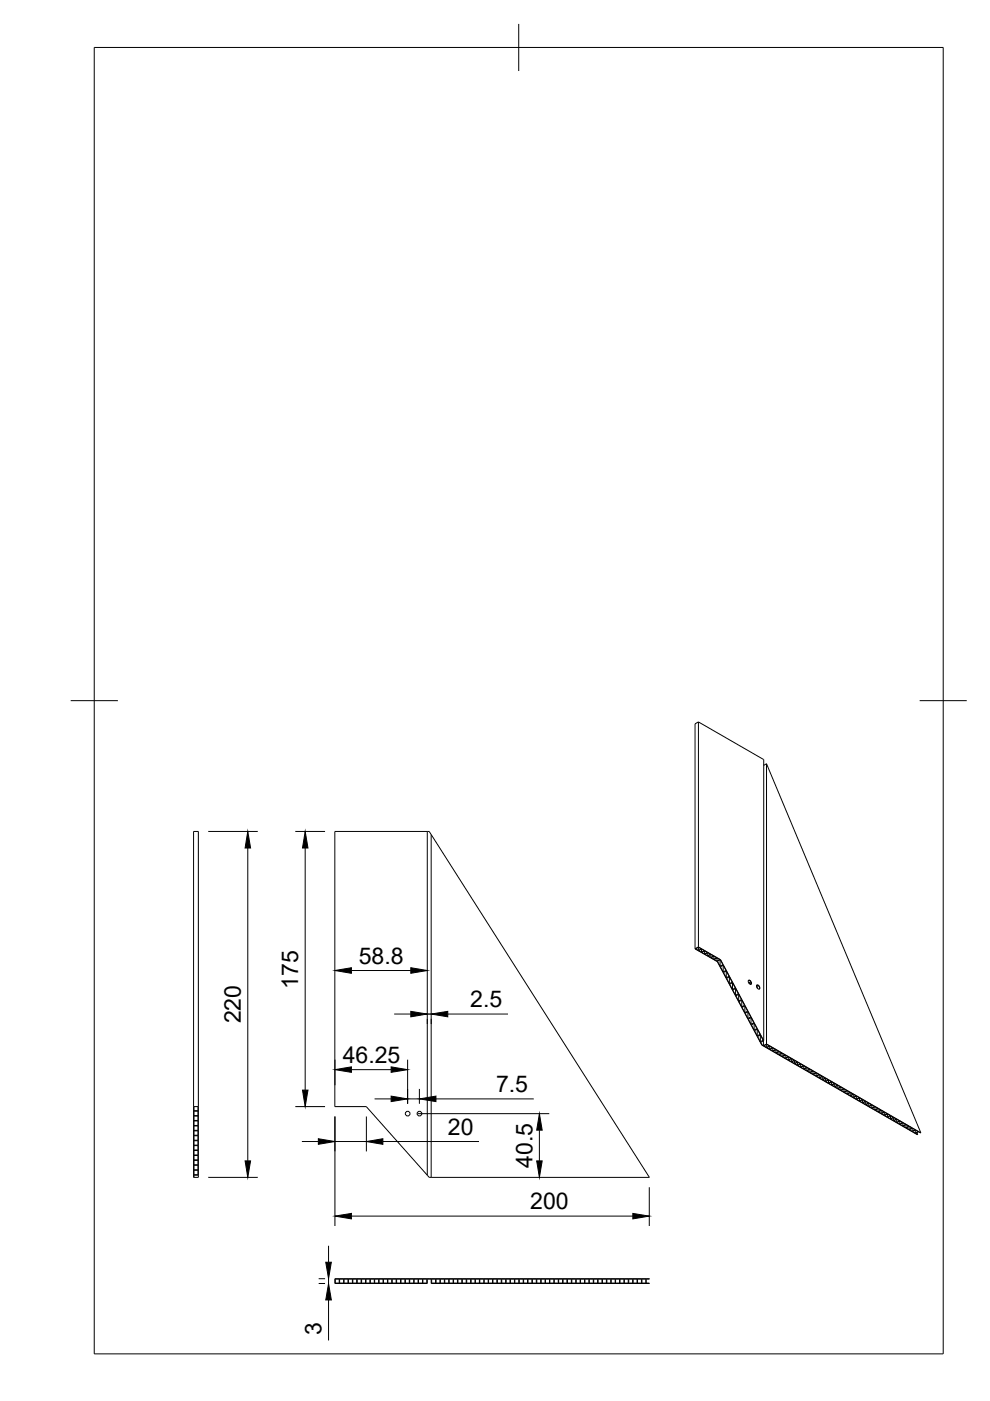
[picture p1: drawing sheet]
<svg xmlns="http://www.w3.org/2000/svg" width="210mm" height="297mm" viewBox="0 0 210 297" stroke-linecap="round" stroke-linejoin="round" font-family="sans-serif">
<defs><g id="words">
<g font-size="4.9">
<text x="63.2" y="209.7" transform="rotate(-90 63.2 209.7)">175</text>
<text x="76.1" y="204.3">58.8</text>
<text x="99.7" y="213.5">2.5</text>
<text x="51.1" y="217" transform="rotate(-90 51.1 217)">220</text>
<text x="72.7" y="225.3">46.25</text>
<text x="105.2" y="231.5">7.5</text>
<text x="95" y="240.6">20</text>
<text x="112.9" y="247.6" transform="rotate(-90 112.9 247.6)">40.5</text>
<text x="112.4" y="256.4">200</text>
<text x="68.2" y="283" transform="rotate(-90 68.2 283)">3</text>
</g>
</g></defs>
<!-- layer: Visible -->
<g fill="none" stroke="#000" stroke-width=".21">
<path d="M148.1 153.1l-.7 .4v47.7M148.1 153.1l13.8 7.9v59.6M148.1 153.1v47.7M41 176.3h1.1v73.3h-1.1zM90.6 176.3v72.9M91.4 176.9l46.3 72.7h-46.7l-.4-.4M91.4 176.9l-.4-.6h-20v58.3h6.7l12.9 14.6M91.4 176.9v72.7M162.5 161.9l-.6 .4M162.5 161.9l32.7 78.3M162.5 161.9v59.4M147.4 201.2l4.7 2.7"/>
<path d="M148.1 200.8l.6 .4-.6 .3M148.1 200.8l-.6 .4 .6 .3M148.1 200.8v.7M148.1 200.8l4.7 2.7M148.1 200.8l-.7 .4M148.7 201.2l.6 .4-.6 .3M148.7 201.2l-.6 .4 .6 .3M148.7 201.2v.7M149.4 201.6l.6 .3-.6 .4M149.4 201.6l-.6 .3 .6 .4M149.4 201.6v.7M150.1 202l.5 .3-.5 .4"/>
<path d="M150.1 202l-.6 .3 .6 .4M150.1 202v.7M150.7 202.3l.6 .4-.6 .3M150.7 202.3l-.6 .4 .6 .3M150.7 202.3v.7M151.4 202.7l.6 .4-.6 .3M151.4 202.7l-.6 .4 .6 .3M151.4 202.7v.7M152 203.1l.6 .3-.6 .4M152 203.1v.7M152 203.1l-.6 .3 .6 .4M152.1 203.9l9.4 17.7"/>
<path d="M152.1 203.8l.6 1.1M152.1 203.8v.1M152.7 203.5v1.4M152.7 203.5l-.6 .3M152.7 203.5h.1M152.7 203.5l.6 1-.6 .4M152.8 203.5l9.1 17.1M152.8 203.5h-.1M153.3 204.6l.6 1.1-.6 .4M153.3 204.6v1.5M153.3 204.6l-.6 .4 .6 1.1M154 205.9l.6 1.1-.6 .3"/>
<path d="M154 205.9l-.6 .3 .6 1.1M154 205.9v1.4M154.6 207.1l.6 1.1-.6 .4M154.6 207.1l-.5 .3 .5 1.2M154.6 207.1v1.5M155.3 208.4l.6 1.1-.6 .3M155.3 208.4l-.6 .3 .6 1.1M155.3 208.4v1.4M156 209.6l.5 1.1-.5 .3M156 209.6l-.6 .3 .6 1.1M156 209.6v1.4M156.6 210.8l.6 1.1-.6 .3"/>
<path d="M156.6 210.8l-.6 .3 .6 1.1M156.6 210.8v1.4M157.3 212l.6 1.1-.6 .4M157.3 212v1.5M157.3 212l-.6 .4 .6 1.1M157.9 213.3l.6 1.1-.6 .3M157.9 213.3v1.4M157.9 213.3l-.6 .3 .6 1.1M158.6 214.5l.6 1.1-.6 .3M158.6 214.5l-.6 .3 .6 1.1M158.6 214.5v1.4M158.7 207.9l.5 .1 .1 .6-.5-.1z"/>
<path d="M158.7 207.9l.5 .3-.5 .2M159.2 215.7l.6 1.1-.6 .4M159.2 215.7l-.5 .4 .5 1.1M159.2 208.6l-.1 .1M159.2 208.3v.3M159.2 215.7v1.5M159.2 208.3l-.4 .3M159.3 208.3v.3M159.9 217l.6 1.1-.6 .3M159.9 217l-.6 .3 .6 1.1M159.9 217v1.4M160.4 208.9l.5 .1 .2 .7-.5-.2z"/>
<path d="M160.5 208.9h.1M160.5 218.2l.6 1.1-.6 .3M160.5 218.2l-.5 .3 .5 1.1M160.5 208.9v.6M160.5 218.2v1.4M160.5 208.9h-.1M160.6 208.9l.4 .3v.5M161.2 219.4l.6 1.1-.6 .4M161.2 219.4v1.5M161.2 219.4l-.6 .4 .6 1.1M41 234.6h1.1M41.1 234.6v.9h.9v-.9"/>
<path d="M41.1 235.6h.9v.9h-.9zM41.1 236.6h.9v1h-.9zM41.1 237.7h.9v.9h-.9zM41.1 238.7h.9v1h-.9zM41.1 239.8h.9v.9h-.9zM161.5 221.6l33.1 18.9M161.6 221.5l.3 .2M161.6 221.5l-.1 .1M161.9 220.7v1M161.9 220.6l-.6 .4 .3 .5M162.5 221.3l32.7 18.9M162.5 221.3l-.6 .4"/>
<path d="M162.5 221.4v.7M162.5 221.4l.6 .3-.6 .4M162.5 221.4l-.6 .3 .6 .4M163.2 221.8l.6 .3-.6 .4M163.2 221.8l-.6 .3 .6 .4M163.2 221.8v.7M163.9 222.2l.5 .3-.5 .3M163.9 222.2l-.6 .3 .6 .3M163.9 222.2v.6M164.5 222.6l.6 .3-.6 .3M164.5 222.6l-.6 .3 .6 .3M164.5 222.6v.6"/>
<path d="M165.2 222.9l.5 .4-.5 .3M165.2 222.9l-.6 .4 .6 .3M165.2 222.9v.7M165.8 223.3l-.6 .4 .6 .3M165.8 223.3l.6 .4-.6 .3M165.8 223.3v.7M166.5 223.7l-.6 .3 .6 .4M166.5 223.7l.6 .3M166.5 223.7v.7M166.5 224.4l.6 .3M167.1 224.1l.6 .3-.6 .3M167.1 224.1l-.6 .3"/>
<path d="M167.1 224.1v.6M167.8 224.4l-.6 .4 .6 .3M167.8 224.4l.6 .4-.6 .3M167.8 224.4v.7M168.4 224.8l-.5 .4 .5 .3M168.4 224.8l.6 .4-.6 .3M168.4 224.8v.7M169.1 225.2l-.6 .3 .6 .4M169.1 225.2l.6 .3-.6 .4M169.1 225.2v.7M169.8 225.6l-.6 .3 .6 .4M169.8 225.6l.5 .3-.5 .4"/>
<path d="M169.8 225.6v.7M170.4 226l-.6 .3 .6 .3M170.4 226l.6 .3-.6 .3M170.4 226v.6M171.1 226.3l-.6 .4 .6 .3M171.1 226.3l.6 .4-.6 .3M171.1 226.3v.7M171.7 226.7l-.6 .3 .6 .4M171.7 226.7l.6 .3-.6 .4M171.7 226.7v.7M172.4 227.1l-.6 .3 .6 .4M172.4 227.1l.6 .3-.6 .4"/>
<path d="M172.4 227.1v.7M173 227.5l-.6 .3 .6 .3M173 227.5l.6 .3-.6 .3M173 227.5v.6M173.7 227.8l-.6 .4 .6 .3M173.7 227.8l.6 .4-.6 .3M173.7 227.8v.7M174.3 228.2l-.5 .4 .5 .3M174.3 228.2l.6 .4-.6 .3M174.3 228.2v.7M175 228.6l-.6 .3 .6 .4M175 228.6l.6 .3-.6 .4"/>
<path d="M175 228.6v.7M175.7 229l-.6 .3 .6 .4M175.7 229l.6 .3-.6 .4M175.7 229v.7M176.3 229.3l-.6 .4 .6 .3M176.3 229.3l.6 .4-.6 .3M176.3 229.3v.7M177 229.7l-.6 .4 .6 .3M177 229.7l.6 .4-.6 .3M177 229.7v.7M177.6 230.1l-.6 .3 .6 .4M177.6 230.1l.6 .3-.6 .4"/>
<path d="M177.6 230.1v.7M178.3 230.5l-.6 .3 .6 .4M178.3 230.5l.6 .3-.6 .4M178.3 230.5v.7M178.9 230.9l.6 .3-.6 .3M178.9 230.9l-.5 .3 .5 .3M178.9 230.9v.6M179.6 231.3l-.6 .3 .6 .3M179.6 231.3l.6 .3-.6 .3M179.6 231.3v.6M180.3 231.6l-.6 .4 .6 .3M180.3 231.6l.5 .4-.5 .3"/>
<path d="M180.3 231.6v.7M180.9 232l-.6 .3 .6 .4M180.9 232l.6 .3-.6 .4M180.9 232v.7M181.6 232.4l.6 .3-.6 .4M181.6 232.4l-.6 .3 .6 .4M181.6 232.4v.7M182.2 232.8l-.6 .3 .6 .3M182.2 232.8l.6 .3-.6 .3M182.2 232.8v.6M182.9 233.1l.6 .4-.6 .3M182.9 233.1l-.6 .4 .6 .3"/>
<path d="M182.9 233.1v.7M183.5 233.5l.6 .4-.6 .3M183.5 233.5l-.5 .4 .5 .3M183.5 233.5v.7M184.2 233.9l.6 .3-.6 .4M184.2 233.9l-.6 .3 .6 .4M184.2 233.9v.7M184.8 234.3l.6 .3-.6 .4M184.8 234.3l-.5 .3 .5 .4M184.8 234.3v.7M185.5 234.6l.6 .4-.6 .3M185.5 234.6l-.6 .4 .6 .3"/>
<path d="M185.5 234.6v.7M186.2 235l.6 .4-.6 .3M186.2 235l-.6 .4 .6 .3M186.2 235v.7M186.8 235.4l-.6 .3 .6 .4M186.8 235.4l.6 .3-.6 .4M186.8 235.4v.7M187.5 235.8l-.6 .3 .6 .4M187.5 235.8l.6 .3-.6 .4M187.5 235.8v.7M188.2 236.2l-.6 .3 .6 .3M188.2 236.2l.5 .3-.5 .3"/>
<path d="M188.2 236.2v.6M188.8 236.5l-.6 .4 .6 .3M188.8 236.5l.6 .4-.6 .3M188.8 236.5v.7M189.5 236.9l-.6 .4 .6 .3M189.5 236.9l.5 .4-.5 .3M189.5 236.9v.7M190.1 237.3l-.6 .3 .6 .4M190.1 237.3l.6 .3-.6 .4M190.1 237.3v.7M190.8 237.7l-.6 .3 .6 .3M190.8 237.7l.6 .3-.6 .3"/>
<path d="M190.8 237.7v.6M191.4 238l-.6 .4 .6 .3M191.4 238l.6 .4-.6 .3M191.4 238v.7M192.1 238.4l-.6 .4 .6 .3M192.1 238.4l.6 .4-.6 .3M192.1 238.4v.7M192.7 238.8l-.5 .3 .5 .4M192.7 238.8l.6 .3-.6 .4M192.7 238.8v.7M193.4 239.2l-.6 .3 .6 .4M193.4 239.2l.6 .3-.6 .4"/>
<path d="M193.4 239.2v.7M194.1 239.6l-.6 .3 .6 .3M194.1 239.6l.5 .3-.5 .3M194.1 239.6v.6M41.1 240.8h.9v1h-.9zM41.1 241.9h.9v.9h-.9zM41.1 242.9h.9v.9h-.9zM41.1 243.9h.9v1h-.9zM41.1 245h.9v.9h-.9zM41.1 246h.9v1h-.9zM41.1 247.1h.9v.9h-.9zM41.1 248.1h.9v1h-.9z"/>
<path d="M42.1 249.2h-1v.4M194.4 240.1l.2 .4M195.2 240.2l-.5-.3-.6 .4 .5 .2M71 271.1h66.7l-.7 .1v.8l.7 .1h-46.3v-.9h-.8v.9h-19.6zM71.1 271.2h.8v.8h-.8zM72 271.2h.9v.8h-.9zM72.9 271.2h.9v.8h-.9zM73.9 271.2h.8v.8h-.8zM74.8 271.2h.8v.8h-.8zM75.7 271.2h.9v.8h-.9zM76.7 271.2h.8v.8h-.8zM77.6 271.2h.8v.8h-.8z"/>
<path d="M78.5 271.2h.9v.8h-.9zM79.4 271.2h.9v.8h-.9zM80.4 271.2h.8v.8h-.8zM81.3 271.2h.8v.8h-.8zM82.2 271.2h.9v.8h-.9zM83.2 271.2h.8v.8h-.8zM84.1 271.2h.8v.8h-.8zM85 271.2h.9v.8h-.9zM86 271.2h.8v.8h-.8zM86.9 271.2h.8v.8h-.8zM87.8 271.2h.8v.8h-.8zM88.7 271.2h.9v.8h-.9z"/>
<path d="M89.7 271.2h.8v.8h-.8zM91 271.1v.1M91.5 271.2h.9v.8h-.9zM92.5 271.2h.8v.8h-.8zM93.4 271.2h.8v.8h-.8zM94.3 271.2h.8v.8h-.8zM95.2 271.2h.9v.8h-.9zM96.2 271.2h.8v.8h-.8zM97.1 271.2h.8v.8h-.8zM98 271.2h.8v.8h-.8zM99 271.2h.8v.8h-.8zM99.9 271.2h.8v.8h-.8z"/>
<path d="M100.8 271.2h.8v.8h-.8zM101.7 271.2h.9v.8h-.9zM102.7 271.2h.8v.8h-.8zM103.6 271.2h.8v.8h-.8zM104.5 271.2h.8v.8h-.8zM105.5 271.2h.8v.8h-.8zM106.4 271.2h.8v.8h-.8zM107.3 271.2h.8v.8h-.8zM108.2 271.2h.9v.8h-.9zM109.2 271.2h.8v.8h-.8zM110.1 271.2h.8v.8h-.8zM111 271.2h.8v.8h-.8z"/>
<path d="M112 271.2h.8v.8h-.8zM112.9 271.2h.8v.8h-.8zM113.8 271.2h.8v.8h-.8zM114.7 271.2h.9v.8h-.9zM115.7 271.2h.8v.8h-.8zM116.6 271.2h.8v.8h-.8zM117.5 271.2h.9v.8h-.9zM118.4 271.2h.9v.8h-.9zM119.4 271.2h.8v.8h-.8zM120.3 271.2h.8v.8h-.8zM121.2 271.2h.9v.8h-.9zM122.2 271.2h.8v.8h-.8z"/>
<path d="M123.1 271.2h.8v.8h-.8zM124 271.2h.9v.8h-.9zM124.9 271.2h.9v.8h-.9zM125.9 271.2h.8v.8h-.8zM126.8 271.2h.8v.8h-.8zM127.7 271.2h.9v.8h-.9zM128.7 271.2h.8v.8h-.8zM129.6 271.2h.8v.8h-.8zM130.5 271.2h.9v.8h-.9zM131.4 271.2h.9v.8h-.9zM132.4 271.2h.8v.8h-.8zM133.3 271.2h.8v.8h-.8z"/>
<path d="M134.2 271.2h.9v.8h-.9zM135.2 271.2h.8v.8h-.8zM136.1 271.2h.8v.8h-.8z"/>
<circle cx="86.4" cy="236.1" r=".5"/>
<circle cx="88.9" cy="236.1" r=".5"/>
</g>
<!-- layer: BORDER -->
<path d="M20 10.1h180v276.9h-180zM110 5.1v10M15 148.6h10M195 148.6h10" fill="none" stroke="#000" stroke-width=".21"/>
<!-- layer: FD_Dimensions -->
<g fill="none" stroke="#000" stroke-width=".21">
<path d="M44.2 176.3h10.5M52.5 179.8v66.3M62.6 176.3h6.3M64.7 179.8v51.3M74.5 205.8h12.6M83.6 215h3.5M90.6 216v1.1M90.6 215h.8M91.4 216v1.1M94.9 215h12.8M62.6 234.6h6.3M71 224.7v5.4"/>
<path d="M71 236.7v23.2M74.5 226.8h8.4M77.7 236.7v7.4M79.4 233h3.5M86.4 224.7v9.3M86.4 233h2.5M88.5 236.1h28M88.9 230.9v3.1M92.4 233h20.8M114.4 239.6v6.5M44.2 249.6h10.5M64 242h3.5"/>
<path d="M71 242h6.7M74.5 257.8h59.7M81.2 242h20.4M137.7 251.7v8.2M67.6 271.1h1.3M67.6 272.1h1.3M69.7 264.1v3.5M69.7 271.1v1M69.7 275.6v8.6"/>
</g>
<g fill="#000" stroke="#000" stroke-width=".21">
<path d="M52.5 176.3l.6 3.5h-1.1zM64.7 176.3l.6 3.5h-1.2zM71 205.8l3.5-.6v1.2zM87.1 214.4l3.5 .6-3.5 .6zM87.1 205.2l3.5 .6-3.5 .6zM91.4 215l3.5-.6v1.2zM64.1 231.1h1.2l-.6 3.5zM71 226.8l3.5-.6v1.2zM82.9 226.2l3.5 .6-3.5 .6zM82.9 232.4l3.5 .6-3.5 .6zM88.9 233l3.5-.6v1.2zM114.4 236.1l.6 3.5h-1.2z"/>
<path d="M52 246.1h1.1l-.6 3.5zM67.5 241.4l3.5 .6-3.5 .6zM71 257.8l3.5-.5v1.1zM77.7 242l3.5-.6v1.2zM113.8 246.1h1.2l-.6 3.5zM134.2 257.3l3.5 .5-3.5 .6zM69.1 267.6h1.2l-.6 3.5zM69.7 272.1l.6 3.5h-1.2z"/>
</g>
<use href="#words"/>
</svg>
